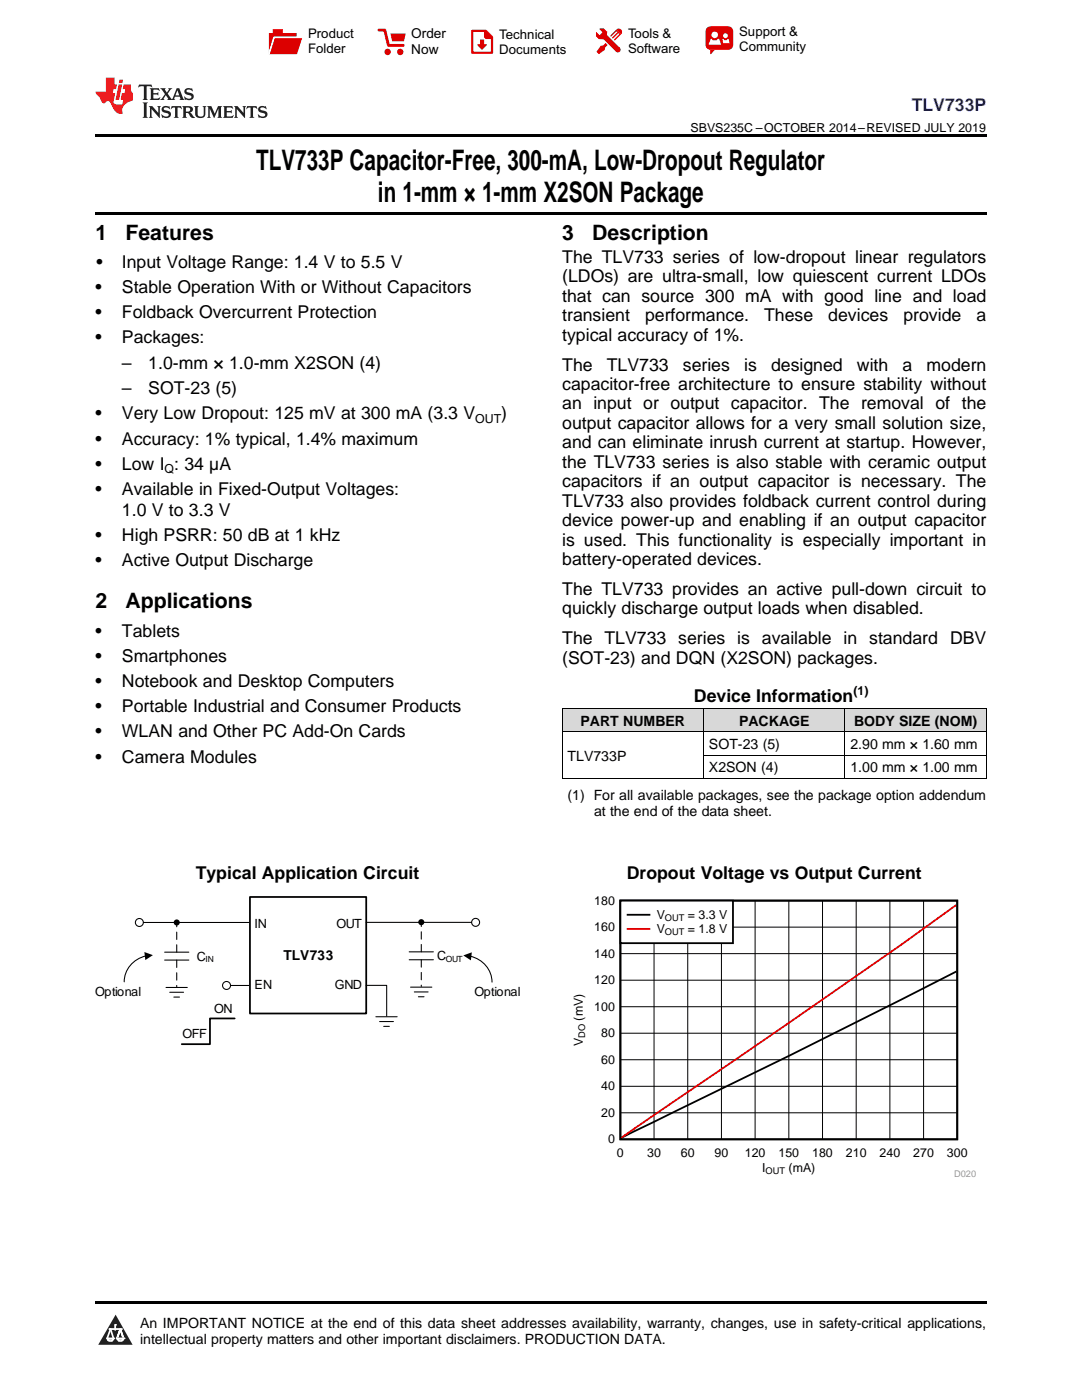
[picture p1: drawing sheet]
<svg xmlns="http://www.w3.org/2000/svg" width="216mm" height="279mm" viewBox="0 0 216 279" stroke-linecap="round" stroke-linejoin="round" font-family="sans-serif">
<defs><g id="words">
<g font-size="5.6">
<text x="51.1" y="33.9">TLV733P Capacitor-Free, 300-mA, Low-Dropout Regulator</text>
<text x="75.4" y="40.3">in 1-mm × 1-mm X2SON Package</text>
</g>
<g font-size="4.2">
<text x="19" y="47.8">1</text>
<text x="25" y="47.8">Features</text>
<text x="112.2" y="47.8">3</text>
<text x="118.2" y="47.8">Description</text>
<text x="19" y="121.4">2</text>
<text x="25" y="121.4">Applications</text>
</g>
<text font-size="3.5" fill="#00f" x="181.9" y="22.2">TLV733P</text>
<g font-size="3.5">
<text x="19.2" y="53.5">•</text>
<text x="24.3" y="53.5">Input Voltage Range: 1.4 V to 5.5 V</text>
<text x="112.2" y="52.5">The TLV733 series of low-dropout linear regulators</text>
<text x="19" y="58.5">•</text>
<text x="24.3" y="58.5">Stable Operation With or Without Capacitors</text>
<text x="112.2" y="56.3">(LDOs) are ultra-small, low quiescent current LDOs</text>
<text x="19" y="63.5">•</text>
<text x="24.3" y="63.5">Foldback Overcurrent Protection</text>
<text x="112.2" y="60.2">that can source 300 mA with good line and load</text>
<text x="112.2" y="64.1">transient</text>
<text x="128.7" y="64.1">performance.</text>
<text x="152.5" y="64.1">These</text>
<text x="165.3" y="64.1">devices</text>
<text x="180.3" y="64.1">provide</text>
<text x="194.9" y="64.1">a</text>
<text x="19" y="68.5">•</text>
<text x="24.3" y="68.5">Packages:</text>
<text x="112.2" y="68">typical accuracy of 1%.</text>
<text x="24.3" y="73.6">–</text>
<text x="29.6" y="73.6">1.0-mm × 1.0-mm X2SON (4)</text>
<text x="112.2" y="73.9">The</text>
<text x="112.2" y="77.8">capacitor-free architecture to ensure stability without</text>
<text x="121.1" y="73.9">TLV733</text>
<text x="136.2" y="73.9">series</text>
<text x="148.5" y="73.9">is</text>
<text x="153.8" y="73.9">designed</text>
<text x="171" y="73.9">with</text>
<text x="180.1" y="73.9">a</text>
<text x="184.9" y="73.9">modern</text>
<text x="19" y="83.7">•</text>
<text x="24.3" y="78.7">–</text>
<text x="24.3" y="83.7">Very Low Dropout: 125 mV at 300 mA (3.3 V</text>
<text x="29.6" y="78.7">SOT-23 (5)</text>
<text x="100" y="83.7">)</text>
<text x="112.2" y="81.7">an input or output capacitor. The removal of the</text>
<text x="19" y="88.7">•</text>
<text x="24.3" y="88.7">Accuracy: 1% typical, 1.4% maximum</text>
<text x="112.2" y="85.6">output capacitor allows for a very small solution size,</text>
<text x="112.2" y="89.5">and can eliminate inrush current at startup. However,</text>
<text x="19" y="93.7">•</text>
<text x="24.3" y="93.7">Low I : 34 µA</text>
<text x="112.2" y="93.3">the TLV733 series is also stable with ceramic output</text>
<text x="19" y="98.7">•</text>
<text x="24.3" y="98.7">Available in Fixed-Output Voltages:</text>
<text x="112.2" y="97.2">capacitors if an output capacitor is necessary. The</text>
<text x="112.2" y="101.1">TLV733 also provides foldback current control during</text>
<text x="19" y="108">•</text>
<text x="24.3" y="103">1.0 V to 3.3 V</text>
<text x="24.3" y="108">High PSRR: 50 dB at 1 kHz</text>
<text x="112.2" y="105">device power-up and enabling if an output capacitor</text>
<text x="19" y="113">•</text>
<text x="24.3" y="113">Active Output Discharge</text>
<text x="112.2" y="108.9">is used. This functionality is especially important in</text>
<text x="112.2" y="112.7">battery-operated devices.</text>
<text x="112.2" y="118.7">The TLV733 provides an active pull-down circuit to</text>
<text x="112.2" y="122.6">quickly discharge output loads when disabled.</text>
<text x="19" y="127.1">•</text>
<text x="24.3" y="127.1">Tablets</text>
<text x="112.2" y="128.6">The TLV733 series is available in standard DBV</text>
<text x="19" y="132.2">•</text>
<text x="19" y="137.2">•</text>
<text x="24.3" y="132.2">Smartphones</text>
<text x="24.3" y="137.2">Notebook and Desktop Computers</text>
<text x="112.2" y="132.4">(SOT-23) and DQN (X2SON) packages.</text>
<text x="19" y="142.2">•</text>
<text x="24.3" y="142.2">Portable Industrial and Consumer Products</text>
<text x="138.5" y="140.2">Device Information</text>
<text x="19" y="147.2">•</text>
<text x="24.3" y="147.2">WLAN and Other PC Add-On Cards</text>
<text x="19" y="152.2">•</text>
<text x="24.3" y="152.2">Camera Modules</text>
<text x="39.1" y="175.5">Typical Application Circuit</text>
<text x="125.1" y="175.5">Dropout Voltage vs Output Current</text>
</g>
<g font-size="2.8">
<text x="115.8" y="144.8">PART NUMBER</text>
<text x="141.5" y="149.5">SOT-23 (5)</text>
<text x="147.5" y="144.8">PACKAGE</text>
<text x="169.7" y="149.5">2.90 mm × 1.60 mm</text>
<text x="170.4" y="144.8">BODY SIZE (NOM)</text>
<text x="113.2" y="151.8">TLV733P</text>
<text x="141.5" y="154.1">X2SON (4)</text>
<text x="169.7" y="154.1">1.00 mm × 1.00 mm</text>
<text x="113.2" y="159.6">(1) For all available packages, see the package option addendum</text>
<text x="118.5" y="162.8">at the end of the data sheet.</text>
<text x="27.9" y="265">An IMPORTANT NOTICE at the end of this data sheet addresses availability, warranty, changes, use in safety-critical applications,</text>
<text x="27.9" y="268.2">intellectual property matters and other important disclaimers. PRODUCTION DATA.</text>
</g>
<g font-size="2.7">
<text x="82.1" y="7.7">Order</text>
<text x="82.1" y="10.7">Now</text>
<text x="56.5" y="191.5">TLV733</text>
</g>
<g font-size="2.6">
<text x="61.5" y="7.6">Product</text>
<text x="61.5" y="10.6">Folder</text>
<text x="99.6" y="7.8">Technical</text>
<text x="99.6" y="10.8">Documents</text>
<text x="125.3" y="7.6">Tools &amp;</text>
<text x="125.3" y="10.6">Software</text>
<text x="147.5" y="7.2">Support &amp;</text>
<text x="147.5" y="10.2">Community</text>
</g>
<g font-size="2.5">
<text x="137.8" y="26.3">SBVS235C –OCTOBER 2014–REVISED JULY 2019</text>
<text x="94.8" y="84.4">OUT</text>
<text x="32.8" y="94.4">Q</text>
<text x="170.3" y="138.7">(1)</text>
<text x="50.8" y="185.2">IN</text>
<text x="67.1" y="185.2">OUT</text>
<text x="118.6" y="185.8">160</text>
<text x="118.6" y="180.6">180</text>
<text x="131" y="183.4">V</text>
<text x="137.3" y="183.4">= 3.3 V</text>
<text x="39.2" y="191.7">C</text>
<text x="87.2" y="191.7">C</text>
<text x="118.6" y="191.1">140</text>
<text x="131" y="186.3">V</text>
<text x="137.3" y="186.3">= 1.8 V</text>
<text x="50.8" y="197.5">EN</text>
<text x="66.8" y="197.5">GND</text>
<text x="118.6" y="196.4">120</text>
<text x="19" y="198.8">Optional</text>
<text x="42.7" y="202.2">ON</text>
<text x="94.7" y="198.9">Optional</text>
<text x="116.3" y="203.7" transform="rotate(-90 116.3 203.7)">(mV)</text>
<text x="118.6" y="201.7">100</text>
<text x="36.4" y="207.2">OFF</text>
<text x="116.3" y="208.8" transform="rotate(-90 116.3 208.8)">V</text>
<text x="120" y="207">80</text>
<text x="120" y="212.3">60</text>
<text x="120" y="217.6">40</text>
<text x="120" y="222.9">20</text>
<text x="121.3" y="228.2">0</text>
<text x="123.1" y="231">0</text>
<text x="129.1" y="231">30</text>
<text x="135.9" y="231">60</text>
<text x="142.6" y="231">90</text>
<text x="148.6" y="231">120</text>
<text x="152.1" y="233.8">I</text>
<text x="155.3" y="231">150</text>
<text x="157.4" y="233.8">(mA)</text>
<text x="162.1" y="231">180</text>
<text x="168.8" y="231">210</text>
<text x="175.5" y="231">240</text>
<text x="182.2" y="231">270</text>
<text x="189" y="231">300</text>
</g>
<g font-size="1.8">
<text x="132.7" y="183.9">OUT</text>
<text x="132.7" y="186.7">OUT</text>
<text x="116.7" y="207.1" transform="rotate(-90 116.7 207.1)">DO</text>
<text x="152.8" y="234.3">OUT</text>
</g>
<text font-size="1.8" fill="#999" x="190.4" y="234.9">D020</text>
<g font-size="1.7">
<text x="89" y="192">OUT</text>
<text x="41" y="192.1">IN</text>
</g>
</g></defs>
<g fill="#d8d8d8">
<path d="M112.2 141.4h28.2v4.7h-28.2z"/>
<path d="M140.4 141.4h28.2v4.7h-28.2z"/>
<path d="M168.6 141.4h28.2v4.7h-28.2z"/>
</g>
<path d="M23.1 262.4l3.4 6h-6.9z" fill="#231f20"/>
<path d="M21.4 267.1h1.2l-.3 .5h-.3a.55 .55 0 0 1-.6-.5z" fill-rule="evenodd" fill="#fff"/>
<path d="M21.4 267.1h1.2l-.3 .5h-.3a.55 .55 0 0 1-.6-.5z" fill="none" stroke="#231f20" stroke-width=".34"/>
<path d="M21.4 267.1l1.2 .1-.3 .4h-.5z" fill="none" stroke="#fff" stroke-width=".34"/>
<path d="M23 265.3h.1" fill="none" stroke="#fff" stroke-width=".34"/>
<path d="M23 264.4v.9z" fill="#fff"/>
<path d="M23 264.4v.9z" fill="none" stroke="#fff" stroke-width=".34"/>
<circle cx="23" cy="264.4" r=".17" fill="#fff"/>
<path d="M21.9 265.2h.1" fill="none" stroke="#fff" stroke-width=".34"/>
<path d="M21.9 265.2h2.3z" fill="#fff"/>
<path d="M21.9 265.2h2.3z" fill="none" stroke="#fff" stroke-width=".34"/>
<circle cx="24.2" cy="265.2" r=".17" fill="#fff"/>
<path d="M23.3 267.1h.1" fill="none" stroke="#fff" stroke-width=".34"/>
<path d="M24 265.2l-.7 1.9z" fill="#fff"/>
<path d="M24 265.2l-.7 1.9z" fill="none" stroke="#fff" stroke-width=".34"/>
<path d="M24 265.2l.7 1.9z" fill="#fff"/>
<path d="M24 265.2l.7 1.9z" fill="none" stroke="#fff" stroke-width=".34"/>
<path d="M24.6 267.1h.1" fill="none" stroke="#fff" stroke-width=".34"/>
<circle cx="21.4" cy="267.1" r=".17" fill="#fff"/>
<path d="M22.1 265.2l-.7 1.9z" fill="#fff"/>
<path d="M22.1 265.2l-.7 1.9z" fill="none" stroke="#fff" stroke-width=".34"/>
<path d="M22.1 265.2l.5 1.9z" fill="#fff"/>
<path d="M22.1 265.2l.5 1.9z" fill="none" stroke="#fff" stroke-width=".34"/>
<circle cx="22.6" cy="267.1" r=".17" fill="#fff"/>
<path d="M23.4 267.1h1.3a.65 .65 0 0 1-.7 .5 .65 .65 0 0 1-.6-.5z" fill-rule="evenodd" fill="#fff"/>
<path d="M23.4 267.1h1.3a.65 .65 0 0 1-.7 .5 .65 .65 0 0 1-.6-.5z" fill="none" stroke="#231f20" stroke-width=".34"/>
<path d="M23.4 267.1h1.3l-.4 .5h-.6z" fill="none" stroke="#fff" stroke-width=".34"/>
<path d="M23.3 267.1h.1" fill="none" stroke="#fff" stroke-width=".34"/>
<circle cx="24.7" cy="267.1" r=".17" fill="#fff"/>
<path d="M19 259.7h177.8v.5h-177.8z" fill="#000"/>
<path d="M113.9 178.8h80.8v56.1h-80.8z" fill-rule="evenodd" fill="#fff"/>
<path d="M123.8 179.7h67.2v47.7h-67.2zM190.8 193.9a2779.1 2779.1 0 0 1-60.3 30l-6.5 3.2" fill="none" stroke="#000" stroke-width=".36"/>
<g fill="none" stroke="#000" stroke-width=".2">
<path d="M130.5 179.7v47.7M137.2 179.7v47.7M144 179.7v47.7M150.7 179.7v47.7M157.4 179.7v47.7M164.1 179.7v47.7M170.8 179.7v47.7M177.6 179.7v47.7M184.3 179.7v47.7M123.8 195.6h67.2M123.8 190.3h67.2M123.8 185h67.2"/>
<path d="M123.8 216.8h67.2M123.8 211.5h67.2M123.8 206.2h67.2M123.8 200.9h67.2M123.8 222.1h67.2"/>
</g>
<path d="M190.8 180.6a2600.9 2600.9 0 0 1-60.3 41.9l-6.5 4.6" fill="none" stroke="#f00" stroke-width=".36"/>
<path d="M123.8 179.7h22.5v8.5h-22.5z" fill-rule="evenodd" fill="#fff"/>
<path d="M123.8 179.7h22.5v8.5h-22.5zM125.2 182.6h4.4" fill="none" stroke="#000" stroke-width=".36"/>
<path d="M125.2 185.4h4.4" fill="none" stroke="#f00" stroke-width=".36"/>
<path d="M49.9 179h23.2v23.3h-23.2z" fill-rule="evenodd" fill="#fff"/>
<path d="M49.9 179h23.2v23.3h-23.2zM46.8 203.3h-4.9v5.1h-5.6" fill="none" stroke="#000" stroke-width=".35"/>
<g fill="none" stroke="#000" stroke-width=".21">
<path d="M28.6 184.1h21.1M29.1 190.8a5.4 5.4 0 0 0-4.3 5.2M32.8 190h4.9M32.8 191.6h4.9M33.1 197.1h4.3M33.9 198h2.7M34.7 199h1.1M46 196.7h3.7M73 196.7h4.2v6.1M73.1 184.1h21M81.6 190h4.9M81.6 191.5h4.9"/>
<path d="M81.9 197h4.3M82.7 198h2.7M83.5 198.9h1.1M93.9 190.8a5.4 5.4 0 0 1 4.3 5.2M75 202.9h4.3M75.7 203.9h2.8M76.6 204.8h1.1"/>
<circle cx="27.8" cy="184.1" r=".79"/>
<circle cx="45.2" cy="196.7" r=".8"/>
<circle cx="94.9" cy="184.1" r=".79"/>
</g>
<path d="M35.3 190v-5.9M35.3 191.6v5.3M84.1 190v-6M84.1 191.5v5.4" fill="none" stroke="#000" stroke-width=".21" stroke-dasharray="1.5 1.1"/>
<g fill="#000">
<path d="M28.8 190l1.7 .6-1.5 1zM92.4 190.7l1.7-.6-.1 1.6z"/>
<circle cx="35.3" cy="184.1" r=".61"/>
<circle cx="84.1" cy="184" r=".61"/>
</g>
<path d="M112.2 155.3h84.6M112.2 146h84.6M112.2 141.4h84.6M112.2 141.4v14M140.4 141.4v14M140.4 150.7h56.4M168.6 141.4v14M196.8 141.4v14" fill="none" stroke="#000" stroke-width=".2"/>
<path d="M19 26.8h177.8v.6h-177.8zM19 42.3h177.8v.5h-177.8zM112.2 155.4h.1zM168.5 155.4h.1zM196.7 155.4h.1z" fill="#000"/>
<path d="M27.7 16.9l-.1 .6 .6-.3h.5v.2v2.2l-.2 .4h1l-.2-.4v-2.2v-.2h.5l.6 .3-.2-.6zM29.9 17.6l.2 .4v1.6l-.2 .4h1.9l.1-.6a1.09 1.09 0 0 1-1.3 .1v-.6h.6l.4 .2v-.7l-.2 .2h-.8v-.6l.2-.1a1.01 1.01 0 0 1 1 .3l-.1-.6zM32 17.6l.9 1.2-1 1.2h.9l-.2-.3 .5-.7 .5 .7-.3 .3h1.7l-.2-.3 .1-.4h1l.1 .4-.2 .3h1l-.3-.4-.7-2h-.5l-1 2.2-.8-1.1 .9-1.1h-.9l.2 .2-.4 .7-.4-.7 .2-.2zM35.4 18l.4 1h-.8zM37 17.7a.66 .66 0 0 0-.2 .8 .66 .66 0 0 0 .6 .4l.7 .2 .1 .2a.8 .8 0 0 1-.7 .4 .8 .8 0 0 1-.7-.5l.1 .8 .2-.2a.94 .94 0 0 0 1.1 .1 .94 .94 0 0 0 .4-.9 1.48 1.48 0 0 0-1.3-.6v-.4a1.1 1.1 0 0 1 1.2 .2l-.2-.6-.2 .1-.5-.1zM28.5 20.4l.2 .4v2.3l-.2 .4h1l-.2-.4v-2.3l.2-.4zM29.7 21.2l.2 .4v1.5l-.2 .4h.8l-.3-.4 .1-1.3 1.6 1.8v-2l.2-.4h-.7l.2 .2v1.1l-1.2-1.3zM32.5 21.3a.66 .66 0 0 0-.2 .8 .66 .66 0 0 0 .6 .4l.6 .2 .2 .2a.8 .8 0 0 1-.8 .4 .8 .8 0 0 1-.7-.5l.2 .7 .2-.1a.94 .94 0 0 0 1 .1 .94 .94 0 0 0 .5-1 1.47 1.47 0 0 0-1.3-.6l-.1-.3a1.1 1.1 0 0 1 1.3 .2l-.2-.6-.2 .1-.5-.2zM34.3 21.2l-.2 .6a.64 .64 0 0 1 .8-.3v1.6l-.2 .4h1l-.3-.4 .1-1.6a.66 .66 0 0 1 .8 .3l-.2-.6zM36.3 21.2l.3 .4v1.5l-.3 .4h1l-.2-.2v-.7h.5l.1 .1a.8 .8 0 0 0 1.2 .7l-1-1a.62 .62 0 0 0 .6-.5 .62 .62 0 0 0-.6-.7zM37.1 21.5h.1a.48 .48 0 0 1 .6 0 .48 .48 0 0 1 .1 .6l-.2 .1-.6 .1zM38.7 21.2l.2 .2a2.29 2.29 0 0 0 .4 2 1.05 1.05 0 0 0 1.7-.7v-1.3l.2-.2h-.8l.2 .4v1.1a.61 .61 0 0 1-.6 .6 .61 .61 0 0 1-.6-.6v-1.1l.3-.4zM41.3 21.2l.3 .4v1.5l-.3 .4h.8l-.2-.4v-1.4l.8 1.9 .9-1.9v1.4l-.2 .4h.9l-.2-.4v-1.5l.2-.4h-.8l-.7 1.5-.6-1.5zM44.5 21.2l.2 .4v1.5l-.2 .4h1.9l.2-.6a1.1 1.1 0 0 1-1.4 .2v-.7h.6l.4 .2v-.6l-.2 .1-.8 .1v-.6l.2-.1a1.02 1.02 0 0 1 1.1 .2l-.2-.5zM46.7 21.2l.2 .4v1.5l-.2 .4h.8l-.3-.4 .1-1.3 1.6 1.8v-2l.2-.4h-.7l.2 .2v1.1l-1.2-1.3zM49.3 21.2l-.1 .6a.64 .64 0 0 1 .8-.3v1.6l-.3 .4h1l-.2-.4v-1.6a.66 .66 0 0 1 .8 .3l-.1-.6zM51.7 21.3a.66 .66 0 0 0-.2 .7 .66 .66 0 0 0 .7 .5l.6 .2 .1 .2a.8 .8 0 0 1-.7 .4 .8 .8 0 0 1-.7-.5l.1 .7 .2-.1a.94 .94 0 0 0 1.1 .1 .94 .94 0 0 0 .4-1 1.48 1.48 0 0 0-1.2-.6l-.1-.3a1.1 1.1 0 0 1 1.2 .2l-.2-.6-.1 .1-.6-.2z" fill="#231f20"/>
<path d="M21.1 15.5v2.8h-2v.4l.9 .9a.96 .96 0 0 0 1 1 .59 .59 0 0 1 .5-.4 .59 .59 0 0 1 .5 .3l.4 .8a1.61 1.61 0 0 0 2.1 1.3 1.63 1.63 0 0 1 1.1-2.2l.9-.3v-1.5a1.6 1.6 0 0 1-.4-1.7h-1.4l-.2 .9h.5l-.2 .8h-.5l-.2 1v.3h.5l-.2 .9h-.7a.74 .74 0 0 1-1-.6l.3-1.6h-.5l.2-.8h.5l.1-.9h-.4v-1.4zM23.7 16.9l-.7 3h.8l.6-3zM23.8 15.9l-.1 .7h.7l.2-.7z" fill="#ee1d23"/>
<g fill="#d60000">
<path d="M54.4 5.8h2v.8h2.8v4.2h-5.5v-4.2h.7z" fill-rule="evenodd"/>
<path d="M54.7 7.5h5.6l-1 3.3h-5.6z" fill-rule="evenodd"/>
</g>
<path d="M54.6 7.4h5.8l-.1 .1h-5.5l-1.1 3.3z" fill-rule="evenodd" fill="#fff"/>
<path d="M54.6 7.4h5.8l-.1 .1h-5.5l-1.1 3.3z" fill="none" stroke="#fff" stroke-width=".2"/>
<path d="M75.6 6h1.2l.7 3.1h3" fill="none" stroke="#d60000" stroke-width=".56"/>
<g fill="#d60000">
<path d="M77.9 6.7h3.1l-.4 1.5h-2.3z" fill-rule="evenodd"/>
<circle cx="77.3" cy="10.4" r=".64"/>
<circle cx="79.9" cy="10.4" r=".64"/>
</g>
<path d="M94.2 6.2h2.7l1.3 1.2v3.1h-4z" fill="none" stroke="#d60000" stroke-width=".44"/>
<g fill="#d60000">
<path d="M95.8 7.9h.8v1h.6l-1 1.1-1-1v-.1h.6z" fill-rule="evenodd"/>
<path d="M96.6 6.2h.3l1.3 1.2v.4h-1.3l-.3-.4z" fill-rule="evenodd"/>
<path d="M119.6 5.7h.9l.6 .6 .1 .7 2.5 2.5-.8 .8-2.3-2.3-1.1-.2-.6-.6v-.8l.7 .6 .5-.4v-.2l-.4-.5z" fill-rule="evenodd"/>
<path d="M119.9 9.1h.4l.5-.5 .4 .4-.5 .5v.4l-1.2 .9-.5-.5z" fill-rule="evenodd"/>
<path d="M123 5.9a.67 .67 0 0 1 .9 0 .67 .67 0 0 1 0 .9z" fill-rule="evenodd"/>
<path d="M123 5.9l.9 .9-1.2 1.2h-.2l.1-.2 .9-.9 .1-.2h-.3l-.9 1h-.2v-.2l.9-1 .1-.2h-.3l-.9 1h-.2v-.2z" fill-rule="evenodd"/>
<circle cx="123.3" cy="9.9" r=".54"/>
</g>
<path d="M121.1 6.3l-.1 .7" fill="none" stroke="#d60000" stroke-width=".2"/>
<g fill="#d60000">
<path d="M141.1 5.5l.6-.2h3.6a.95 .95 0 0 1 1 .9v2.8a.95 .95 0 0 1-1 .9h-3.6a.95 .95 0 0 1-.9-.9v-2.8z" fill-rule="evenodd"/>
<path d="M141.7 9.9h.9l-.7 .9h-.2z" fill-rule="evenodd"/>
</g>
<g fill="#fff">
<path d="M144.3 8.6h1.3z"/>
<path d="M141.8 7.8h.3l.1 .2h.8l.2-.2h.3l.4 1.1h-2.5z" fill-rule="evenodd"/>
<path d="M144.2 7.8h.2l.2 .2h.4l.2-.2h.2l.2 .8h-1.3z" fill-rule="evenodd"/>
<circle cx="142.6" cy="6.9" r=".65"/>
<circle cx="144.8" cy="7.1" r=".48"/>
</g>
<use href="#words"/>
</svg>
